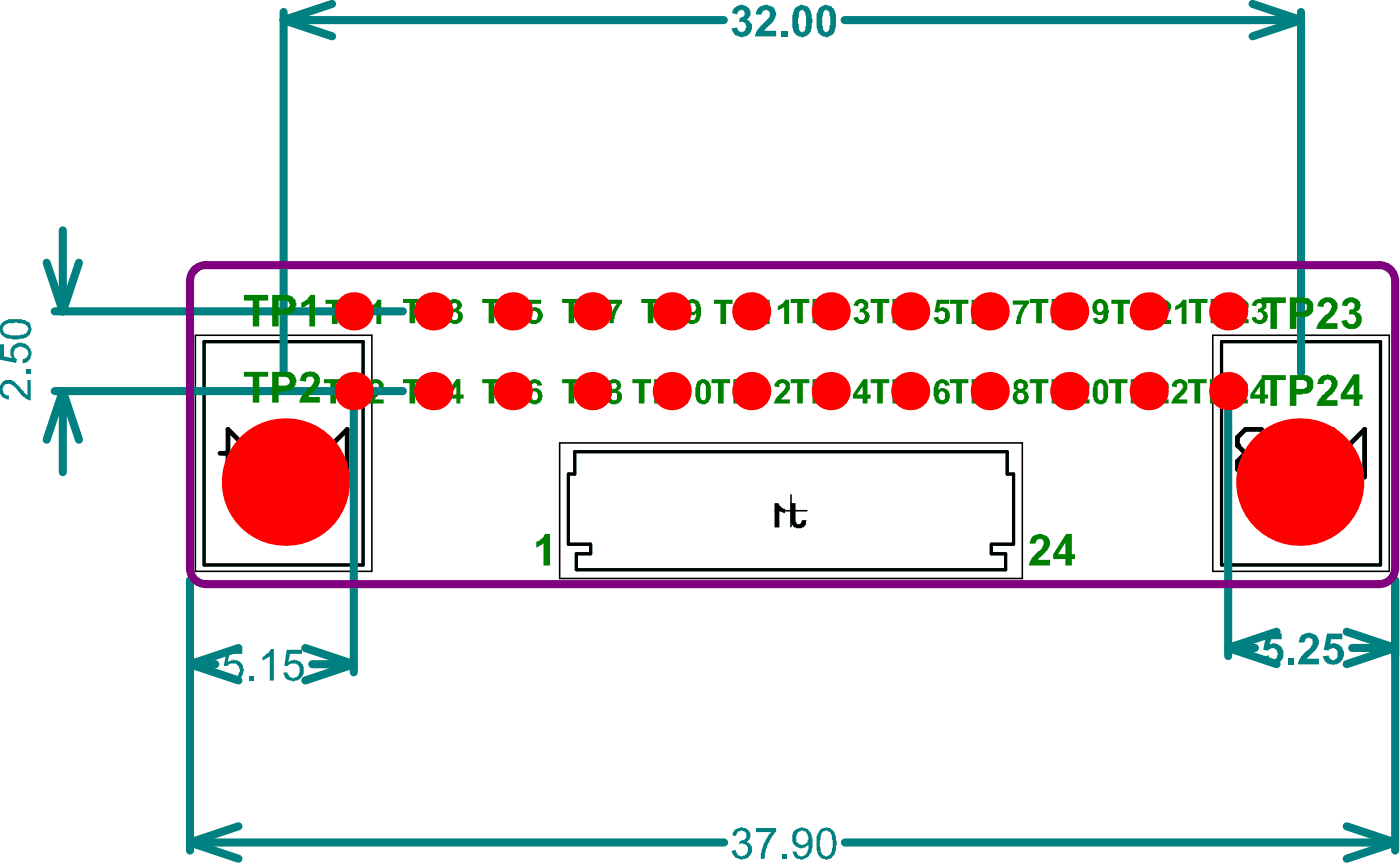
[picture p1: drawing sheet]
<svg xmlns="http://www.w3.org/2000/svg" width="146mm" height="90mm" viewBox="0 0 146 90" stroke-linecap="round" stroke-linejoin="round" font-family="sans-serif">
<path d="M20.4 35h18.5v24.7h-18.5zM126.8 35h18.5v24.7h-18.5zM28 47.4h3.3M29.7 45.7v3.3M58.5 46.3h48.4v14.2h-48.4zM81.1 53.4h3.3M82.7 51.7v3.4M134.4 47.4h3.3M136.1 45.7v3.3" fill="none" stroke="#000" stroke-width=".17"/>
<path d="M21.3 35.7h16.7v23.4h-16.7zM127.7 35.7h16.7v23.4h-16.7zM60.1 47.2h45.2v2.3h.7v7.4h-2.3v1h1.5v1.7h-44.9v-1.7h1.5v-1h-2.4v-7.4h.7z" fill="none" stroke="#008080" stroke-width=".33"/>
<path d="M21.3 35.7h16.7v23.4h-16.7zM127.7 35.7h16.7v23.4h-16.7zM60.1 47.2h45.2v2.3h.7v7.4h-2.3v1h1.5v1.7h-44.9v-1.7h1.5v-1h-2.4v-7.4h.7z" fill="none" stroke="#000" stroke-width=".33"/>
<path d="M23 47.4h3.3l-2.5-2.5v5M31.3 48.2h-2.5l-.8-.8v-1.7l.8-.8h2.5v5M33 49.9v-5l1.6 1.6 1.7-1.6v5M130.2 47.4h.9M130.2 47.4l-.8 .8v.8l.8 .9h1.7l.8-.9M132.7 45.7l-.8-.8h-1.7l-.8 .8v.8l.8 .9M137.7 48.2h-2.5l-.8-.8v-1.7l.8-.8h2.5v5M139.4 49.9v-5l1.6 1.6 1.7-1.6v5" fill="none" stroke="#000" stroke-width=".5"/>
<g fill="#000">
<path d="M30.7 46.2h.8l.4 1.7 .4-1.7h.9v2.5h-.5v-2l-.5 2h-.5l-.5-2v2h-.5zM81 52.6h.4l.1 .2 .3 .3 .3 .1v.5l-.6-.3v1.7h-.5zM82.7 52.6h.5v1.9l.1 .1a.26 .26 0 0 0 .3 .2 .26 .26 0 0 0 .2-.3l.1-.1h.5l-.1 .1v.2a.75 .75 0 0 1-1.1 .4l-.3-.1-.2-.5zM132.9 46.2h.1a.48 .48 0 0 1 .7 0 .42 .42 0 0 1 .4 .4h.1v.1l-.4 .1-.1-.1a.28 .28 0 0 0-.4-.2 .28 .28 0 0 0-.1 .4l.2 .2h.1l.1 .4-.1-.1a.32 .32 0 0 0-.4 .4h-.1a.44 .44 0 0 0 .4 .5h.2l.2-.4 .5 .1h-.1l-.1 .3a.44 .44 0 0 1-.4 .3 .77 .77 0 0 1-1.1-.6l-.1-.1 .1-.1a.58 .58 0 0 1 .4-.5l-.1-.2a.51 .51 0 0 1 0-.8zM137 46.1h.8l.5 1.7 .4-1.7h.8v2.5h-.5v-1.9l-.5 1.9h-.5l-.5-1.9v1.9h-.5z"/>
<path d="M26.9 46.9l.6 .9h-.6zM26.4 46.2v1.6h-.2v.4h.2v.5h.5v-.5h1.1v-.4l-1.1-1.6z"/>
<path d="M28.9 46.7h.2v-.1h.5v.7h-.5a.38 .38 0 0 1-.3-.2 .38 .38 0 0 1 0-.4zM28.5 46.3l-.1 .2a.63 .63 0 0 0-.2 .7l.1 .1a.85 .85 0 0 0 .9 .5h.4v.9h.6v-2.5h-1.3z"/>
<path d="M135.2 46.6h.2v-.1h.6v.8h-.5a.38 .38 0 0 1-.4-.2 .38 .38 0 0 1 0-.4zM134.8 46.2l-.1 .2a.63 .63 0 0 0-.2 .7l.1 .2a.85 .85 0 0 0 1 .4h.4v.9h.5v-2.5h-1.3z"/>
<circle cx="129.4" cy="46.5" r=".25"/>
</g>
<g fill="#008000">
<path d="M133.5 49.1h.9l.4 1.8 .5-1.8h.8v2.6h-.5v-2l-.5 2h-.6l-.5-2v2h-.5z"/>
<path d="M136.8 49.2h.2a.75 .75 0 0 1 .9 .1 .75 .75 0 0 1 .1 .9l-.1 .3-.7 .7h.9v.5h-1.7v-.1a2.2 2.2 0 0 1 .8-1.1l.2-.3a.44 .44 0 0 0 .2-.6h-.1a.28 .28 0 0 0-.3-.1 .28 .28 0 0 0-.2 .3h-.1v.2l-.5-.1h.1v-.4z"/>
<path d="M27.7 49.1h.8l.5 1.8 .5-1.8h.7v2.6h-.5v-2l-.5 2h-.5l-.5-2v2h-.5z"/>
<path d="M30.8 49.7a.87 .87 0 0 0 .6-.5l.1-.1h.3v2.6h-.4v-1.8l-.7 .3v-.4z"/>
<path d="M74.4 39.6h2v.5h-.7v2.1h-.6v-2.1h-.7z"/>
<path d="M79.8 39.6h.4v2.6h-.5v-1.8l-.1 .2-.5 .1v-.4a1.02 1.02 0 0 0 .7-.7z"/>
<path d="M81.3 39.7h.2a.76 .76 0 0 1 1 .2 .76 .76 0 0 1-.1 1l-.7 .8h.9v.5h-1.7l.2-.5 .7-.6 .2-.5a.33 .33 0 0 0 .1-.4 .33 .33 0 0 0-.5-.1h-.1v.4l-.5-.1v-.3z"/>
<path d="M124.2 39.6h2v.5h-.7v2.1h-.6v-2.1h-.7z"/>
<path d="M129.1 39.8a.81 .81 0 0 1 1.2 .2 .48 .48 0 0 1 .1 .6v.2h-.1l-.1 .3-.7 .6h1v.5h-1.7l.3-.7 .7-.8a.37 .37 0 0 0 .2-.4 .37 .37 0 0 0-.4-.3 .37 .37 0 0 0-.3 .5l-.5-.1z"/>
<path d="M124.3 31.2h2v.5h-.7v2.1h-.6v-2.1h-.7z"/>
<path d="M129.1 31.4h.1a.81 .81 0 0 1 1.2 .2 .48 .48 0 0 1 .1 .7v.1h-.1l-.1 .3-.7 .7h1v.4h-1.7l.2-.7 .8-.8a.37 .37 0 0 0 .2-.4 .37 .37 0 0 0-.5-.2 .37 .37 0 0 0-.2 .4l-.5-.1z"/>
<path d="M131.3 31.3h.1a.68 .68 0 0 1 1 .6v.1a.44 .44 0 0 1-.3 .4l.3 .2 .1 .3a.76 .76 0 0 1-.7 1h-.3l-.1-.1a.59 .59 0 0 1-.5-.6l.4-.1 .1 .2a.38 .38 0 0 0 .5 .1l.1-.1a.42 .42 0 0 0 .1-.5 .42 .42 0 0 0-.4-.2l-.2 .1 .1-.4h.1a.34 .34 0 0 0 .2-.5 .32 .32 0 0 0-.5 0l-.1 .2-.4-.1 .1-.3z"/>
<path d="M116 39.6h1.9v.5h-.7v2.1h-.6v-2.1h-.6z"/>
<path d="M120.8 39.8h.1a.81 .81 0 0 1 1.1 .2 .48 .48 0 0 1 .1 .6v.2h-.1v.3l-.8 .6h1v.5h-1.7l.3-.7 .7-.8a.37 .37 0 0 0 .2-.4 .37 .37 0 0 0-.4-.3 .37 .37 0 0 0-.3 .5l-.5-.1z"/>
<path d="M122.9 39.7h.2a.76 .76 0 0 1 .9 .2 .76 .76 0 0 1 0 1l-.8 .8h1v.5h-1.7l.1-.5 .7-.6 .3-.5a.33 .33 0 0 0 0-.4 .33 .33 0 0 0-.5-.1v.4l-.5-.1v-.4z"/>
<path d="M116.2 31.3h2v.5h-.7v2.1h-.6v-2.1h-.7z"/>
<path d="M121 31.5h.1a.81 .81 0 0 1 1.2 .2 .48 .48 0 0 1 .1 .6v.2h-.1l-.1 .3-.7 .6h1v.5h-1.7l.2-.7 .8-.8a.37 .37 0 0 0 .2-.4 .37 .37 0 0 0-.5-.3 .37 .37 0 0 0-.2 .5l-.5-.1z"/>
<path d="M123 31.9h.1v-.1h.3l.3-.5h.4v2.6h-.5v-1.8l-.7 .3v-.4z"/>
<path d="M107.7 39.6h1.9v.5h-.6v2.1h-.6v-2.1h-.7z"/>
<path d="M112.5 39.8h.1a.81 .81 0 0 1 1.2 .2 .48 .48 0 0 1 .1 .6v.2h-.1l-.1 .3-.8 .6h1v.5h-1.7l.3-.7 .8-.8a.37 .37 0 0 0 .2-.4 .37 .37 0 0 0-.5-.3 .37 .37 0 0 0-.2 .5l-.6-.1z"/>
<path d="M107.7 31.2h1.9v.5h-.6v2.1h-.6v-2.1h-.7z"/>
<path d="M113.1 31.2h.4v2.6h-.5v-1.8l-.2 .2-.4 .1v-.4a1.02 1.02 0 0 0 .7-.7z"/>
<path d="M99.3 39.6h2v.5h-.7v2.1h-.6v-2.1h-.7z"/>
<path d="M104.7 39.6h.5v2.6h-.6v-1.8l-.1 .2-.4 .1v-.4a1.02 1.02 0 0 0 .6-.7z"/>
<path d="M99.3 31.3h2v.5h-.7v2.1h-.6v-2.1h-.7z"/>
<path d="M104.7 31.3h.5v2.6h-.6v-1.8l-.1 .2-.4 .1v-.4a1.02 1.02 0 0 0 .6-.7z"/>
<path d="M105.9 31.4h1.7v.4a2.26 2.26 0 0 0-.7 1.1l-.1 .4v.6h-.5v-.2a3.2 3.2 0 0 1 .5-1.4l.2-.5h-1.1z"/>
<path d="M91 39.6h2v.5h-.7v2.1h-.6v-2.1h-.7z"/>
<path d="M96.5 39.6h.4v2.6h-.5v-1.8l-.2 .2-.4 .1v-.4a1.02 1.02 0 0 0 .7-.7z"/>
<path d="M91 31.2h2v.5h-.7v2.1h-.6v-2.1h-.7z"/>
<path d="M96.5 31.2h.4v2.6h-.5v-1.8l-.2 .2-.4 .1v-.4a1.02 1.02 0 0 0 .7-.7z"/>
<path d="M98 31.3h1.2v.5h-.9l-.1 .4h.1a.76 .76 0 0 1 1 .7 .56 .56 0 0 1-.1 .6l-.2 .2a.94 .94 0 0 1-1.2-.1l-.2-.4 .5-.1a.36 .36 0 0 0 .5 .3 .36 .36 0 0 0 .2-.5 .34 .34 0 0 0-.4-.4l-.3 .1v.1l-.4-.1z"/>
<path d="M82.7 39.6h1.9v.5h-.6v2.1h-.6v-2.1h-.7z"/>
<path d="M88.1 39.6h.4v2.6h-.5v-1.8l-.2 .2-.4 .1v-.4a1.02 1.02 0 0 0 .7-.7z"/>
<path d="M82.7 31.2h1.9v.5h-.6v2.1h-.6v-2.1h-.7z"/>
<path d="M88.1 31.2h.4v2.6h-.5v-1.8l-.2 .2-.4 .1v-.4a1.02 1.02 0 0 0 .7-.7z"/>
<path d="M89.6 31.3h.2a.68 .68 0 0 1 1 .6v.1a.44 .44 0 0 1-.3 .4l.3 .2 .1 .3a.76 .76 0 0 1-.8 1h-.2l-.1-.1a.59 .59 0 0 1-.5-.6l.4-.1 .1 .2a.38 .38 0 0 0 .5 .1l.1-.1a.42 .42 0 0 0 0-.5 .42 .42 0 0 0-.4-.2l-.1 .1 .1-.4a.34 .34 0 0 0 .3-.5 .32 .32 0 0 0-.5 0l-.1 .2-.4-.1 .1-.3z"/>
<path d="M74.7 31.3h1.9v.5h-.7v2.1h-.6v-2.1h-.6z"/>
<path d="M80.1 31.3h.4v2.6h-.5v-1.8l-.2 .2-.4 .1v-.4a1.02 1.02 0 0 0 .7-.7z"/>
<path d="M81.4 31.9h.2v-.1h.2l.3-.5h.4v2.6h-.5v-1.8l-.7 .3v-.4z"/>
<path d="M66.1 39.6h2v.5h-.7v2.1h-.6v-2.1h-.7z"/>
<path d="M71.5 39.6h.5v2.6h-.5v-1.8l-.2 .2-.4 .1v-.4a1.02 1.02 0 0 0 .6-.7z"/>
<path d="M67.1 31.2h1.9v.5h-.7v2.1h-.6v-2.1h-.6z"/>
<path d="M58.8 39.6h1.9v.5h-.6v2.1h-.6v-2.1h-.7z"/>
<path d="M58.8 31.2h1.9v.5h-.6v2.1h-.6v-2.1h-.7z"/>
<path d="M63.3 31.3h1.7v.5l-.2 .1-.1 .3a2.42 2.42 0 0 0-.5 1.5v.1h-.5l.1-.1a3.9 3.9 0 0 1 .5-1.6l.2-.3h-1.2z"/>
<path d="M50.4 39.6h2v.5h-.7v2.1h-.6v-2.1h-.7z"/>
<path d="M50.4 31.2h2v.5h-.7v2.1h-.6v-2.1h-.7z"/>
<path d="M55.3 31.3h1.3v.5h-.9v.4a.4 .4 0 0 1 .6 .1 .8 .8 0 0 1 .1 1.3v.1a.92 .92 0 0 1-1.2-.2l-.2-.3 .5-.1 .1 .2a.38 .38 0 0 0 .5 .1l.2-.5a.42 .42 0 0 0-.5-.4h-.1l-.2 .2-.4-.1z"/>
<path d="M42.1 39.6h2v.5h-.7v2.1h-.6v-2.1h-.7z"/>
<path d="M42.1 31.2h2v.5h-.7v2.1h-.6v-2.1h-.7z"/>
<path d="M47 31.4a.73 .73 0 0 1 1.1 .2l.1 .1a.41 .41 0 0 1-.1 .6l-.1 .2a.58 .58 0 0 1 .3 .9 .88 .88 0 0 1-.9 .5 .88 .88 0 0 1-.7-.7l.5-.1a.36 .36 0 0 0 .5 .3 .36 .36 0 0 0 .2-.5 .44 .44 0 0 0-.4-.3l-.1 .1v-.4a.32 .32 0 0 0 .4-.3 .32 .32 0 0 0-.4-.3l-.2 .1v.2l-.4-.1v-.2z"/>
<path d="M33.9 39.6h1.9v.5h-.7v2.1h-.6v-2.1h-.6z"/>
<path d="M38.7 39.8h.1a.81 .81 0 0 1 1.1 .2 .48 .48 0 0 1 .1 .6v.2h-.1v.3l-.8 .6h1v.5h-1.7l.3-.7 .7-.8a.37 .37 0 0 0 .2-.4 .37 .37 0 0 0-.4-.3 .37 .37 0 0 0-.3 .5l-.5-.1z"/>
<path d="M34 31.3h2v.5h-.7v2.1h-.6v-2.1h-.7z"/>
<path d="M39.4 31.3h.5v2.6h-.5v-1.8l-.2 .2-.4 .1v-.4a1.02 1.02 0 0 0 .6-.7z"/>
<path d="M77.3 40.1v.7h.5a.32 .32 0 0 0 .3-.4l-.1-.3zM76.7 39.6h1.3l.1 .1a.76 .76 0 0 1 .4 1.2v.2l-.4 .1h-.8v1h-.6z"/>
<path d="M127.1 40.1v.7h.5a.32 .32 0 0 0 .4-.4l-.1-.3zM126.5 39.6h1.4l.1 .1a.76 .76 0 0 1 .4 1.2l-.1 .2-.3 .1h-.9v1h-.6z"/>
<path d="M131.8 40.4l-.6 .8h.6zM131.8 39.6h.5v1.6h.3v.5h-.3v.5h-.5v-.5h-1.1v-.5z"/>
<path d="M127.2 31.7v.7h.5a.32 .32 0 0 0 .3-.4v-.2zM126.6 31.2h1.4v.1a.76 .76 0 0 1 .5 1.2l-.1 .2-.4 .2h-.8v.9h-.6z"/>
<path d="M118.8 40.1v.7h.5a.32 .32 0 0 0 .4-.4l-.1-.3zM118.2 39.6h1.4l.1 .1a.76 .76 0 0 1 .4 1.2l-.1 .2-.3 .1h-.9v1h-.6z"/>
<path d="M119.1 31.8v.7h.5a.32 .32 0 0 0 .3-.4l-.1-.3zM118.5 31.3h1.3l.1 .1a.76 .76 0 0 1 .5 1.2l-.1 .2-.4 .1h-.8v1h-.6z"/>
<path d="M110.6 40.1v.7h.5a.32 .32 0 0 0 .3-.4l-.1-.3zM110 39.6h1.3l.1 .1a.76 .76 0 0 1 .4 1.2l-.1 .2-.3 .1h-.8v1h-.6z"/>
<path d="M115 40.1l-.1 .2h-.1v1.3l.1 .1a.24 .24 0 0 0 .2 .1 .24 .24 0 0 0 .2-.1h.1v-.9a.57 .57 0 0 0-.3-.7zM114.5 39.8h.1a.74 .74 0 0 1 1.1 .2 2.8 2.8 0 0 1 .2 1.5l-.1 .2a.74 .74 0 0 1-.9 .6v-.1h-.2l-.3-.2v-.1a2.78 2.78 0 0 1 .1-2.1z"/>
<path d="M110.6 31.7v.7h.5a.32 .32 0 0 0 .3-.4l-.1-.2zM110 31.2h1.3l.1 .1a.76 .76 0 0 1 .4 1.2l-.1 .2-.3 .2h-.8v.9h-.6z"/>
<path d="M114.9 31.7v.1a.56 .56 0 0 0-.2 .5l.1 .1a.31 .31 0 0 0 .3 .2 .31 .31 0 0 0 .3-.3v-.2a.34 .34 0 0 0-.4-.4zM114.6 31.3h.1a.79 .79 0 0 1 1.1 .5l.2 .6-.1 .6a.9 .9 0 0 1-1.5 .7l-.1-.4 .5-.1v.1a.32 .32 0 0 0 .4 .1 .32 .32 0 0 0 .2-.4l.1-.2a.72 .72 0 0 1-1.2-.4l-.1-.2 .1-.2a.66 .66 0 0 1 .3-.6z"/>
<path d="M102.2 40.1v.7h.5a.32 .32 0 0 0 .3-.4v-.3zM101.6 39.6h1.4v.1a.76 .76 0 0 1 .5 1.2l-.1 .2-.4 .1h-.8v1h-.6z"/>
<path d="M106.5 40.1a.33 .33 0 0 0 0 .5 .33 .33 0 0 0 .5-.1v-.3a.38 .38 0 0 0-.5-.1zM106.5 41.1l-.1 .1v.2h-.1l.1 .2a.33 .33 0 0 0 .3 .3 .33 .33 0 0 0 .3-.2h.1a.43 .43 0 0 0-.3-.6zM106.3 39.7h.1a.77 .77 0 0 1 1.1 .6l-.1 .3-.2 .3a.32 .32 0 0 1 .3 .4l.1 .2a.88 .88 0 0 1-1 .8h-.2a.89 .89 0 0 1-.4-1.2l.3-.3v-.1a.34 .34 0 0 1-.3-.5v-.1z"/>
<path d="M102.2 31.8v.7h.5a.32 .32 0 0 0 .3-.4v-.3zM101.6 31.3h1.4v.1a.76 .76 0 0 1 .5 1.2l-.1 .2-.4 .1h-.8v1h-.6z"/>
<path d="M93.9 40.1v.7h.5a.32 .32 0 0 0 .4-.4l-.1-.3zM93.3 39.6h1.4l.1 .1a.76 .76 0 0 1 .4 1.2l-.1 .2-.3 .1h-.9v1h-.6z"/>
<path d="M97.9 39.9h.1a.77 .77 0 0 1 .8-.3 .77 .77 0 0 1 .5 .7h-.5a.3 .3 0 0 0-.3-.2 .3 .3 0 0 0-.3 .3l-.1 .1v.2a.74 .74 0 0 1 1.2 .5v.2a.58 .58 0 0 1-.2 .6v.1a.81 .81 0 0 1-1.2-.2l-.1-.1a2.37 2.37 0 0 1 .1-1.9zM98.4 40.9l-.2 .2v.1h-.1l.1 .5a.34 .34 0 0 0 .6 0v-.2a.38 .38 0 0 0-.2-.5v-.1z"/>
<path d="M93.9 31.7v.7h.5a.32 .32 0 0 0 .4-.4l-.1-.2zM93.3 31.2h1.4l.1 .1a.76 .76 0 0 1 .4 1.2l-.1 .2-.3 .2h-.9v.9h-.6z"/>
<path d="M85.6 40.1v.7h.5a.32 .32 0 0 0 .3-.4l-.1-.3zM85 39.6h1.3l.1 .1a.76 .76 0 0 1 .4 1.2l-.1 .2-.3 .1h-.8v1h-.6z"/>
<path d="M90.2 40.4l-.6 .8h.6zM90.3 39.6h.4v1.6h.3v.5h-.3v.5h-.5v-.5h-1v-.5z"/>
<path d="M85.6 31.7v.7h.5a.32 .32 0 0 0 .3-.4l-.1-.2zM85 31.2h1.3l.1 .1a.76 .76 0 0 1 .4 1.2l-.1 .2-.3 .2h-.8v.9h-.6z"/>
<path d="M77.5 31.8v.7h.5a.32 .32 0 0 0 .4-.4l-.1-.3zM76.9 31.3h1.4l.1 .1a.76 .76 0 0 1 .4 1.2l-.1 .2-.3 .1h-.9v1h-.6z"/>
<path d="M69 40.1v.7h.5a.32 .32 0 0 0 .3-.4v-.3zM68.4 39.6h1.4v.1a.76 .76 0 0 1 .5 1.2l-.1 .2-.4 .1h-.8v1h-.6z"/>
<path d="M73.4 40.1l-.1 .2h-.1v1.3l.1 .1a.24 .24 0 0 0 .2 .1 .24 .24 0 0 0 .2-.1h.1v-.9a.57 .57 0 0 0-.2-.7zM73 39.8h.1a.74 .74 0 0 1 1.1 .2 2.8 2.8 0 0 1 .1 1.5l-.1 .2a.74 .74 0 0 1-.9 .6v-.1h-.2l-.2-.2v-.1a2.78 2.78 0 0 1 .1-2.1z"/>
<path d="M69.9 31.7v.7h.5a.32 .32 0 0 0 .4-.4l-.1-.2zM69.3 31.2h1.4l.1 .1a.76 .76 0 0 1 .4 1.2l-.1 .2-.3 .2h-.9v.9h-.6z"/>
<path d="M72.1 31.8v.3a.34 .34 0 0 0 .1 .4 .34 .34 0 0 0 .4 0 .41 .41 0 0 0 .1-.6v-.1a.4 .4 0 0 0-.6 0zM71.9 31.4l.4-.2a.95 .95 0 0 1 .9 .6v.1a1.87 1.87 0 0 1-.2 1.8h-.1a.73 .73 0 0 1-1.1-.2h-.1v-.2l.4-.1a.31 .31 0 0 0 .3 .3 .31 .31 0 0 0 .3-.2l.1-.5-.2 .1a.75 .75 0 0 1-1-.7v-.3z"/>
<path d="M61.7 40.1v.7h.5a.32 .32 0 0 0 .3-.4l-.1-.3zM61.1 39.6h1.3l.1 .1a.76 .76 0 0 1 .4 1.2l-.1 .2-.3 .1h-.8v1h-.6z"/>
<path d="M64 40.1h-.1a.34 .34 0 0 0 .3 .5 .34 .34 0 0 0 .2-.5zM64 41.1a.45 .45 0 0 0 .1 .7h.3a.44 .44 0 0 0 .1-.6 .38 .38 0 0 0-.5-.1zM63.6 39.8h.1a.83 .83 0 0 1 1.2 .2v.1a.45 .45 0 0 1-.2 .6l-.1 .1a.58 .58 0 0 1 .4 .6v.3v.1a.86 .86 0 0 1-1.1 .4 .86 .86 0 0 1-.6-.9h.1v-.2l.4-.3-.4-.3v-.4z"/>
<path d="M61.7 31.7v.7h.5a.32 .32 0 0 0 .3-.4l-.1-.2zM61.1 31.2h1.3l.1 .1a.76 .76 0 0 1 .4 1.2l-.1 .2-.3 .2h-.8v.9h-.6z"/>
<path d="M53.3 40.1v.7h.5a.32 .32 0 0 0 .3-.4v-.3zM52.7 39.6h1.4v.1a.76 .76 0 0 1 .5 1.2l-.1 .2-.4 .1h-.8v1h-.6z"/>
<path d="M55.4 39.8a.77 .77 0 0 1 1.3 .5h-.5v-.1a.32 .32 0 0 0-.4-.1 .32 .32 0 0 0-.2 .4v.1h-.1l.1 .1a.62 .62 0 0 1 .9 .1l.2 .2v.2l.1 .1-.2 .5a.44 .44 0 0 1-.4 .4v.1h-.5v-.1a.32 .32 0 0 1-.5-.4l-.2-.6 .1-.6a.56 .56 0 0 1 .1-.5zM55.7 40.9v.1a.44 .44 0 0 0-.1 .6l.1 .1a.32 .32 0 0 0 .4 .1 .32 .32 0 0 0 .2-.4v-.2a.45 .45 0 0 0-.6-.3z"/>
<path d="M53.3 31.7v.7h.5a.32 .32 0 0 0 .3-.4v-.2zM52.7 31.2h1.4v.1a.76 .76 0 0 1 .5 1.2l-.1 .2-.4 .2h-.8v.9h-.6z"/>
<path d="M45 40.1v.7h.5a.32 .32 0 0 0 .4-.4l-.1-.3zM44.4 39.6h1.4l.1 .1a.76 .76 0 0 1 .4 1.2l-.1 .2-.3 .1h-.9v1h-.6z"/>
<path d="M47.7 40.4l-.6 .8h.6zM47.7 39.6h.4v1.6h.4v.5h-.4v.5h-.4v-.5h-1.1v-.5z"/>
<path d="M45 31.7v.7h.5a.32 .32 0 0 0 .4-.4l-.1-.2zM44.4 31.2h1.4l.1 .1a.76 .76 0 0 1 .4 1.2l-.1 .2-.3 .2h-.9v.9h-.6z"/>
<path d="M36.7 40.1v.7h.5a.32 .32 0 0 0 .4-.4l-.1-.3zM36.1 39.6h1.4l.1 .1a.76 .76 0 0 1 .4 1.2l-.1 .2-.3 .1h-.9v1h-.6z"/>
<path d="M36.9 31.8v.7h.5a.32 .32 0 0 0 .4-.4l-.1-.3zM36.3 31.3h1.4l.1 .1a.76 .76 0 0 1 .4 1.2l-.1 .2-.3 .1h-.9v1h-.6z"/>
</g>
<g fill="none" stroke="#008080" stroke-width=".85">
<path d="M29.7 2.1l5 1.7M29.7 2.1h46M29.7 1.3v37.7M34.7 .4l-5 1.7M88.3 2.1h47.8M131 .4l5.1 1.7M136.1 2.1l-5.1 1.7M136.1 1.3v37.7M4.9 27.5l1.7 5M5.7 32.5h36.4M6.6 24.1v8.4M8.3 27.5l-1.7 5"/>
<path d="M5.7 40.9h36.4M6.6 40.9l1.7 5.1M6.6 40.9l-1.7 5.1M6.6 40.9v8.4M37 40.9v29.4M128.4 40.9v27.7M19.9 60.7v28.2M19.9 69.4l5 1.7M19.9 69.4h2.6M24.9 67.7l-5 1.7M31.9 67.7l5.1 1.7M32.7 69.4h4.3"/>
<path d="M37 69.4l-5.1 1.7M128.4 67.7l5.1 1.7M128.4 67.7h2.8M133.5 66l-5.1 1.7M140.8 66l5.1 1.7M141.4 67.7h4.5M145.9 60.7v28.2M145.9 67.7l-5.1 1.7M19.9 88.1l5 1.7M19.9 88.1h55.8M24.9 86.4l-5 1.7M88.4 88.1h57.5"/>
<path d="M140.8 86.4l5.1 1.7M145.9 88.1l-5.1 1.7"/>
</g>
<g fill="#008080">
<path d="M.3 39.9a1.04 1.04 0 0 1 1.4 .2l1.2 1.2v-1.6h.3v2.1h-.2a2.8 2.8 0 0 1-1.3-1.2l-.2-.1a.66 .66 0 0 0-.6-.4h-.1a.43 .43 0 0 0-.5 .5v.5l.4 .2h.2v.4h-.2a.72 .72 0 0 1-.7-.7v-.3a.67 .67 0 0 1 .3-.7z"/>
<path d="M2.8 38.5h.4v.5h-.4z"/>
<path d="M0 36h.4v1.3l.9 .1a1.05 1.05 0 0 1 .1-1.2v-.1a1.17 1.17 0 0 1 1.3-.1 1.17 1.17 0 0 1 .6 1.2h-.1l-.1 .4-.2 .3-.5 .1v-.4a.7 .7 0 0 0 .4-1.1 .91 .91 0 0 0-1.3 0l-.1 .3a.54 .54 0 0 0 .4 .7l-.1 .4-1.7-.3z"/>
<path d="M76.9 86.6h.4a.95 .95 0 0 1 1.2 .5v.1a.79 .79 0 0 1-.5 .8l.2 .1a.86 .86 0 0 1 .1 1.4l-.3 .3h-.3l-.1 .1-.2-.1a.87 .87 0 0 1-.9-.9l.4-.1v.1a.62 .62 0 0 0 .5 .6 .62 .62 0 0 0 .6-.2 .63 .63 0 0 0 .2-.7l-.2-.3a.48 .48 0 0 0-.7-.1l.1-.3h.1v-.1a.51 .51 0 0 0 .5-.5 .51 .51 0 0 0-.5-.5v.1h-.3l-.1 .1-.2 .4-.3-.1v-.2z"/>
<path d="M79.1 86.6h2.1v.3l-.6 .8-.1 .2a3.8 3.8 0 0 0-.5 1.7l-.1 .2h-.3v-.6v-.1v-.3h.1a3.9 3.9 0 0 1 1-1.8h-1.6z"/>
<path d="M81.8 89.3h.5v.5h-.5z"/>
<path d="M76.9 .8a1.02 1.02 0 0 1 1.4 0l.2 .3v.3v.1a.58 .58 0 0 1-.5 .5l.2 .1a.87 .87 0 0 1 .1 1.5l-.1 .1-.2 .1a1.04 1.04 0 0 1-1.4-.6l-.1-.2 .6-.1a.32 .32 0 0 0 .4 .4v.1l.1-.1a.52 .52 0 0 0 .4-.5 .52 .52 0 0 0-.4-.5h-.2l-.1 .1 .1-.5 .3-.1a.42 .42 0 0 0 0-.7l-.1-.1h-.1v.1a.32 .32 0 0 0-.4 .4l-.6-.1 .2-.5z"/>
<path d="M79.5 .7l.5-.2h.3v.1a.74 .74 0 0 1 .8 .6l.1 .1a1.56 1.56 0 0 1-.9 1.4l-.4 .5h1.3v.6h-2.2l.2-.8 1.1-1.1a.6 .6 0 0 0 0-.8h-.1a.34 .34 0 0 0-.5 .3h-.1v.1h-.5v-.1a1.05 1.05 0 0 1 .4-.7z"/>
<path d="M81.7 3.2h.6v.6h-.6z"/>
<path d="M132.4 66.2h1.6v.6h-1.1l-.1 .5 .2-.1a1.11 1.11 0 0 1 1.2 .8 1.11 1.11 0 0 1-.5 1.3l-.3 .1a1.12 1.12 0 0 1-1.3-.5l-.1-.3 .7-.1a.32 .32 0 0 0 .3 .4l.1 .1a.68 .68 0 0 0 .3-1.2h-.1a.6 .6 0 0 0-.7 .2l-.5-.1z"/>
<path d="M134.7 68.8h.6v.6h-.6z"/>
<path d="M136.1 66.4a1.39 1.39 0 0 1 1.6 0 1.02 1.02 0 0 1 0 1.4l-1 1.1h1.2v.5h-2.2l.1-.3a3.4 3.4 0 0 1 1.2-1.3l.2-.4v-.2l.1-.1h-.1v-.3a.34 .34 0 0 0-.6 0h-.1l-.1 .4h-.6z"/>
<path d="M138.8 66.2h1.6v.6h-1.2l-.1 .5h.2v-.1l.7 .1a1.15 1.15 0 0 1 .5 1.2 1.15 1.15 0 0 1-.8 .9l-.3 .1-.1-.1a.58 .58 0 0 1-.6-.2l-.2-.1-.2-.5 .6-.1a.59 .59 0 0 0 .6 .5v-.1a.52 .52 0 0 0 .4-.6v-.2a.51 .51 0 0 0-.5-.4 .51 .51 0 0 0-.5 .3l-.5-.1z"/>
<path d="M23.7 67.9h1.6v.4h-1.3l-.2 .9 .4-.2a.99 .99 0 0 1 1.2 .9l.1 .1-.1 .2a.87 .87 0 0 1-.8 .9l-.1 .1h-.3v-.1h-.5v-.1a.65 .65 0 0 1-.4-.7h.4l.1 .2a.68 .68 0 0 0 .7 .4v-.1a.32 .32 0 0 0 .4-.3 .69 .69 0 0 0-.1-1 .69 .69 0 0 0-1 .1h-.4z"/>
<path d="M26.1 70.7h.4v.4h-.4z"/>
<path d="M27.5 68.6l.5-.3 .4-.5h.2v3.3h-.4v-2.5l-.8 .4v.1v-.4z"/>
<path d="M30 67.9h1.6v.4h-1.3l-.1 .9 .5-.3 .2 .1a.87 .87 0 0 1 .9 .9v.1a1.08 1.08 0 0 1-1.6 1.1l-.4-.2-.2-.6h.5v.1a.63 .63 0 0 0 .4 .4 .63 .63 0 0 0 .7-.2l.1-.3a.72 .72 0 0 0-.2-.9 .72 .72 0 0 0-.9 .1l-.1 .1h-.4z"/>
<path d="M.6 33.9l-.2 .1a.57 .57 0 0 0 0 .7 .57 .57 0 0 0 .5 .3 2.54 2.54 0 0 0 1.9-.2v-.1a.43 .43 0 0 0 .2-.4 .43 .43 0 0 0-.4-.3 .55 .55 0 0 0-.6-.2l-.5-.1v.1h-.7zM.4 33.5l.4-.1h1.5h.1a.98 .98 0 0 1 .6 1.7 2.67 2.67 0 0 1-1.7 .4l-.3-.1a1.03 1.03 0 0 1-.8-.4 .63 .63 0 0 1-.2-.7 .6 .6 0 0 1 .4-.7z"/>
<path d="M83.4 87l-.2 .7h.1a.34 .34 0 0 0 .2 .5 .4 .4 0 0 0 .6 0h.1a.74 .74 0 0 0 .3-.8 .61 .61 0 0 0-.4-.5 .61 .61 0 0 0-.7 .1zM83.3 86.6h.3a.93 .93 0 0 1 1.2 .5l.2 .6a2.21 2.21 0 0 1-.5 1.8l-.4 .3a.93 .93 0 0 1-1.2-.8h.4v.1a.61 .61 0 0 0 .7 .4 .61 .61 0 0 0 .5-.7v-.6v.1a.83 .83 0 0 1-1.2 .2h-.1a1.34 1.34 0 0 1-.1-1.7z"/>
<path d="M86.1 86.9l-.2 .2v.1a2.74 2.74 0 0 0 .1 2.1 .65 .65 0 0 0 .7 .1 .65 .65 0 0 0 .3-.7l.1-.1v-.8l-.1-.1a.87 .87 0 0 0-.2-.7l-.3-.2zM85.8 86.6h.1a1.04 1.04 0 0 1 1.3 .4l.3 .9v.4l-.1 .1a.97 .97 0 0 1-.2 .9l-.2 .4-.2 .1a1.04 1.04 0 0 1-1.2-.5 3.9 3.9 0 0 1-.2-1.7l.1-.5h.1z"/>
<path d="M83.7 1.1l-.2 .3v.5h-.1v.6h.1a.61 .61 0 0 0 .5 .9v-.1a.34 .34 0 0 0 .2-.5l.1-.1v-1.1h-.1v-.2a.34 .34 0 0 0-.1-.3 .34 .34 0 0 0-.4 0zM83.2 .8l.2-.1a.52 .52 0 0 1 .7-.1h.2v.1l.2 .1a2.78 2.78 0 0 1 .4 2l-.1 .2a.32 .32 0 0 1-.2 .5v.1a1.17 1.17 0 0 1-1.2 .2v-.1a1.65 1.65 0 0 1-.5-1.6v-.5l.1-.6z"/>
<path d="M86.1 1.1v.6l-.1 .1v.8l.1 .4a.33 .33 0 0 0 .2 .3 .33 .33 0 0 0 .4-.1l.1-.6v-.8l-.1-.4a.34 .34 0 0 0-.1-.3 .34 .34 0 0 0-.4 0zM85.7 .8l.3-.1a.48 .48 0 0 1 .7-.1l.3 .1a2.5 2.5 0 0 1 .4 1.8l-.1 .6a.64 .64 0 0 1-.4 .6h-.1a.52 .52 0 0 1-.7 .1h-.1v-.1l-.4-.2a5.7 5.7 0 0 1-.2-2.1z"/>
</g>
<path d="M20.4 28.2l.7-.4 .4-.1h122.7a1.65 1.65 0 0 1 1.7 1.7v30a1.67 1.67 0 0 1-1.7 1.7h-122.7a1.68 1.68 0 0 1-1.6-1.7v-30v-.5z" fill="none" stroke="#800080" stroke-width=".85"/>
<g fill="#008000">
<path d="M107.9 56.1a1.39 1.39 0 0 1 1.6 0 1.02 1.02 0 0 1-.1 1.5l-.9 .9h1.3v.6h-2.2l.1-.3a.64 .64 0 0 1 .4-.6l.4-.5a1.82 1.82 0 0 0 .7-1h-.1a.35 .35 0 0 0-.5-.4v.1l-.2 .1-.1 .3h-.6v-.2h.1z"/>
<path d="M56.2 56.6h.1l.4-.3 .3-.5h.5v3.3h-.7v-2.4l-.2 .3h-.2v.1l-.3 .1v-.5z"/>
<path d="M131.9 31.1h2.6v.6h-1v2.7h-.6v-2.7h-1z"/>
<path d="M138.2 31.2a.96 .96 0 0 1 .8-.1h.1a.95 .95 0 0 1 .7 1.3l-.4 .7-.5 .3-.3 .4h1.3v.6h-2.2l.1-.4a.64 .64 0 0 1 .4-.6l.5-.5a.58 .58 0 0 0 .4-.6 .34 .34 0 0 0 0-.5 .34 .34 0 0 0-.6 0l-.2 .3-.5-.1 .1-.5z"/>
<path d="M140.5 31.3h.1a1.07 1.07 0 0 1 1.6 .3v.2h.1l-.1 .3a.58 .58 0 0 1-.4 .5h.1a.84 .84 0 0 1 .3 1.4 1.07 1.07 0 0 1-1.5 .2l-.2-.2-.2-.5 .6-.1a.47 .47 0 0 0 .5 .5 .47 .47 0 0 0 .4-.5l-.1-.4a.63 .63 0 0 0-.7-.1l.1-.6a.39 .39 0 0 0 .5 0 .39 .39 0 0 0 0-.5 .35 .35 0 0 0-.3-.2 .35 .35 0 0 0-.3 .2l-.1 .2-.6-.1z"/>
<path d="M131.9 39.2h2.6v.5h-1v2.7h-.6v-2.7h-1z"/>
<path d="M138.2 39.3l.6-.2 .2 .1a.8 .8 0 0 1 .8 .5l.1 .1a1.9 1.9 0 0 1-1 1.7l-.3 .3h1.3v.6h-2.2l.1-.1a.32 .32 0 0 1 .1-.5l.3-.4 .9-.8 .1-.4a.34 .34 0 0 0-.3-.5v-.1l-.3 .1-.3 .4h-.5v-.4z"/>
<path d="M25.5 38.9h2.5v.5h-.9v2.7h-.7v-2.7h-.9z"/>
<path d="M31.7 39l.3-.1a1.33 1.33 0 0 1 1.4 .4 1.05 1.05 0 0 1-.4 1.3l-.7 .9h1.1v.6h-2.1v-.1a2.29 2.29 0 0 1 1-1.4l.4-.5a.41 .41 0 0 0 0-.6l-.1-.1a.38 .38 0 0 0-.5 .1h-.1v.4l-.7-.1 .1-.3z"/>
<path d="M25.5 30.8h2.5v.6h-.9v2.7h-.7v-2.7h-.9z"/>
<path d="M31.6 31.6l.2-.1a1.02 1.02 0 0 0 .6-.7h.5v3.3h-.6v-2.3l-.3 .1v.1l-.5 .2v-.5z"/>
<path d="M111.4 56.7l-.8 1.2h.8zM111.5 55.8h.6v2.1h.3v.5h-.3v.7h-.7v-.7h-1.3v-.5z"/>
<path d="M135.6 31.7v.9h.7v-.1a.35 .35 0 0 0 .4-.5 .35 .35 0 0 0-.5-.3zM134.9 31.1h1.5l.1 .1a.78 .78 0 0 1 .7 .4l.1 .5a.91 .91 0 0 1-1.1 1h-.6v1.3h-.7z"/>
<path d="M135.6 39.7v.9h.4a.55 .55 0 0 0 .6-.1l.1-.1a.51 .51 0 0 0-.6-.7zM134.9 39.2h1.2a1.05 1.05 0 0 1 1.2 .7v.2a.9 .9 0 0 1-.9 1.1h-.8v1.2h-.7z"/>
<path d="M141.6 40.1l-.8 1.1h.8zM141.6 39.1h.5v2.1h.4v.5h-.4v.7h-.5v-.7h-1.4v-.5z"/>
<path d="M29.1 39.4v.9h.7a.46 .46 0 0 0 .5-.3 .46 .46 0 0 0-.2-.5l-.2-.1zM28.5 38.9h1.2a1.12 1.12 0 0 1 1.1 .4l.1 .2a.39 .39 0 0 1 0 .6 .78 .78 0 0 1-.4 .6l-.1 .1h-.5l-.1 .1h-.7v1.2h-.6z"/>
<path d="M29.1 31.4v.9h.5a.47 .47 0 0 0 .5-.1 .47 .47 0 0 0 .2-.4h-.1a.32 .32 0 0 0-.4-.4zM28.5 30.8h1.1a.96 .96 0 0 1 .9 .2l.4 .3v.3l.1 .1v.2l-.1 .1a.92 .92 0 0 1-1.2 .9h-.6v1.2h-.6z"/>
</g>
<g fill="#f00">
<circle cx="29.8" cy="50.4" r="6.7"/>
<circle cx="135.9" cy="50.4" r="6.7"/>
<circle cx="37" cy="40.9" r="2"/>
<circle cx="37" cy="32.5" r="2"/>
<circle cx="45.3" cy="32.5" r="2"/>
<circle cx="45.3" cy="40.9" r="2"/>
<circle cx="53.6" cy="40.9" r="2"/>
<circle cx="53.6" cy="32.5" r="2"/>
<circle cx="61.9" cy="32.5" r="2"/>
<circle cx="61.9" cy="40.9" r="2"/>
<circle cx="70.2" cy="40.9" r="2"/>
<circle cx="70.2" cy="32.5" r="2"/>
<circle cx="78.6" cy="32.5" r="2"/>
<circle cx="78.6" cy="40.9" r="2"/>
<circle cx="86.9" cy="40.9" r="2"/>
<circle cx="86.9" cy="32.5" r="2"/>
<circle cx="95.2" cy="32.5" r="2"/>
<circle cx="95.2" cy="40.9" r="2"/>
<circle cx="103.5" cy="40.9" r="2"/>
<circle cx="103.5" cy="32.5" r="2"/>
<circle cx="111.8" cy="32.5" r="2"/>
<circle cx="111.8" cy="40.9" r="2"/>
<circle cx="120.1" cy="32.5" r="2"/>
<circle cx="120.1" cy="40.9" r="2"/>
<circle cx="128.4" cy="40.9" r="2"/>
<circle cx="128.4" cy="32.5" r="2"/>
</g>
</svg>
